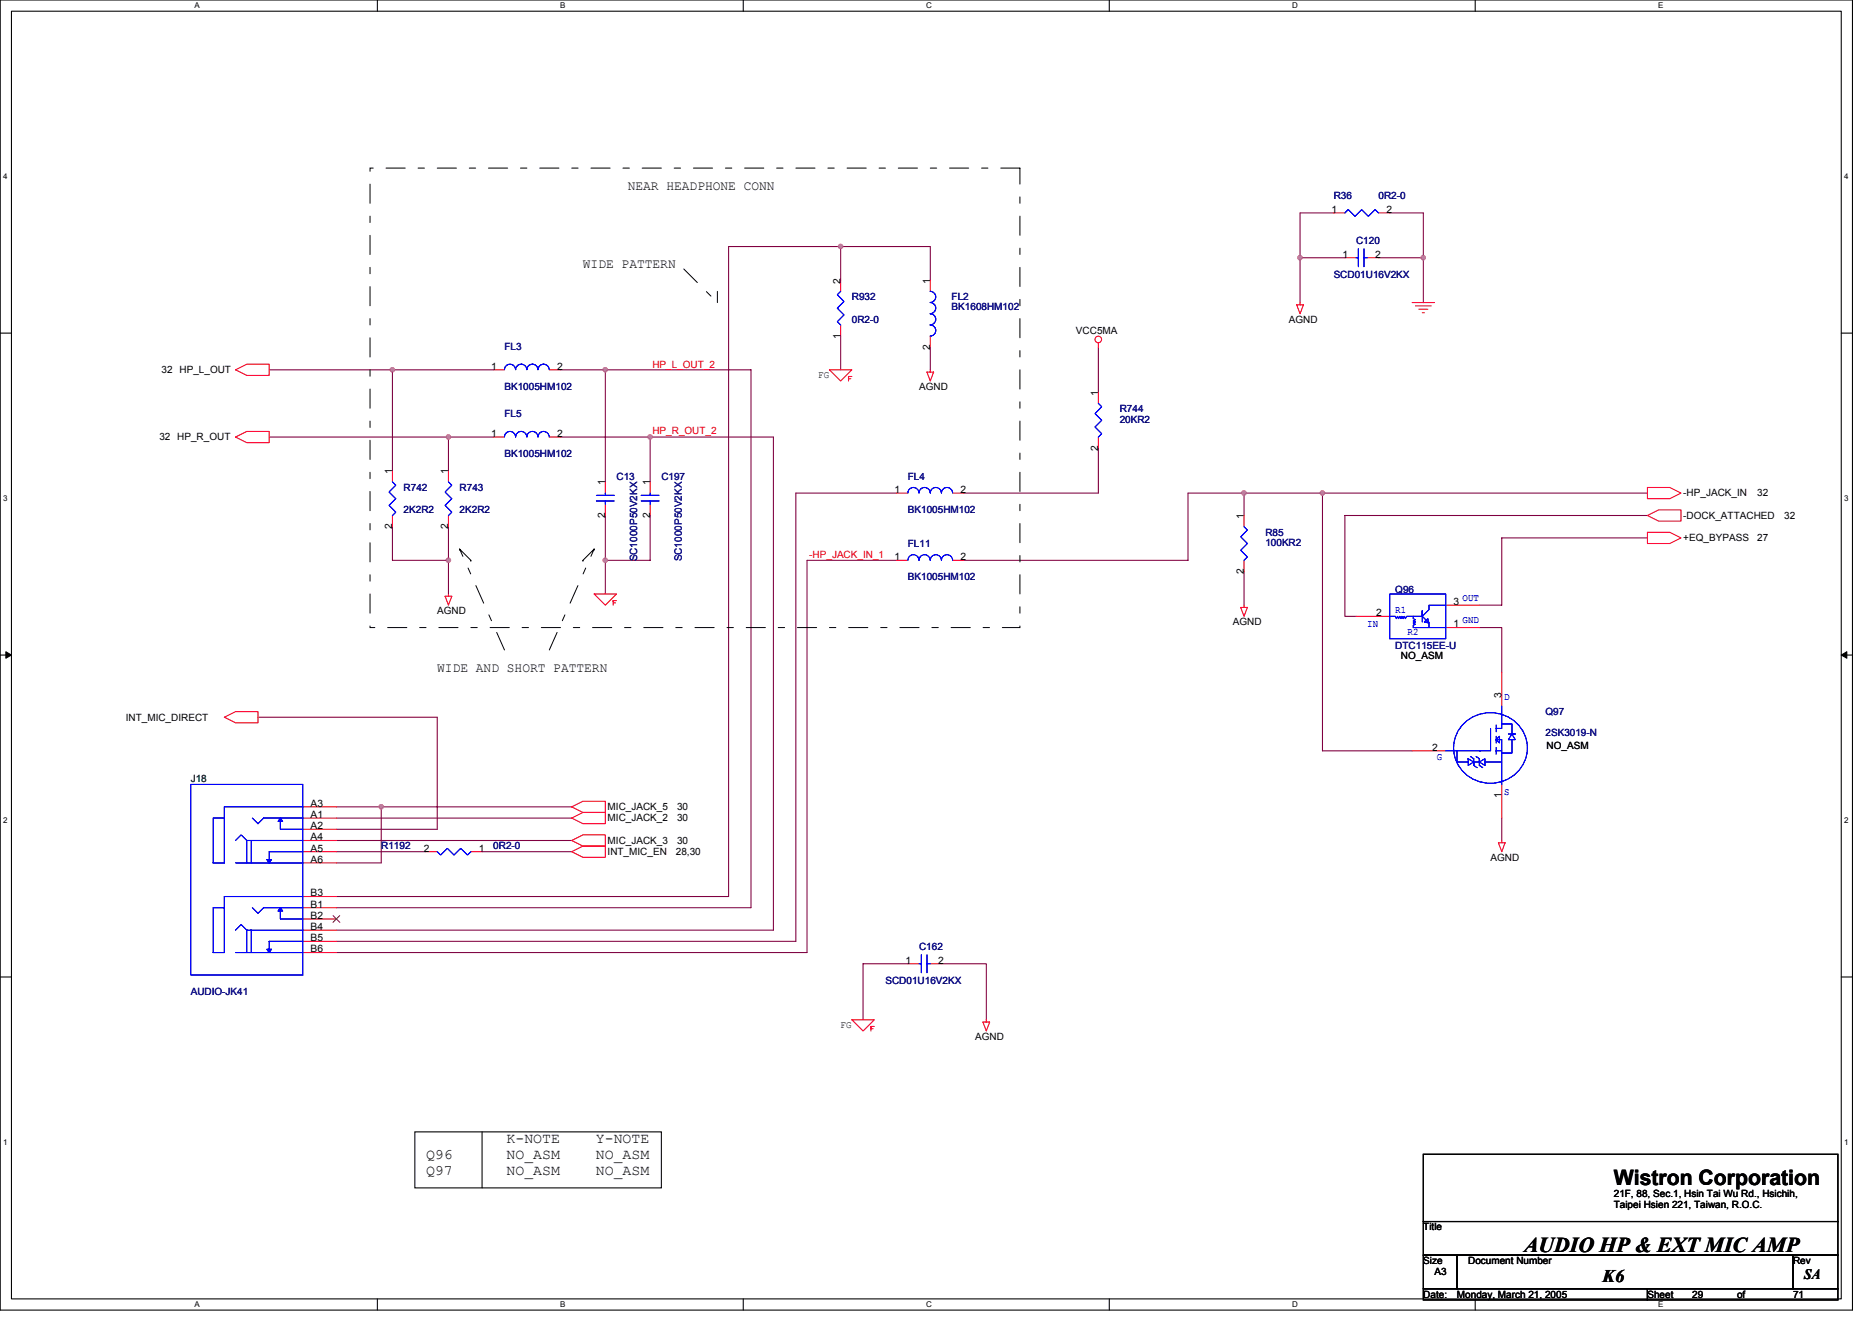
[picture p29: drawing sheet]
<svg xmlns="http://www.w3.org/2000/svg" width="297mm" height="210mm" viewBox="0 0 297 210" stroke-linecap="round" stroke-linejoin="round" font-family="sans-serif">
<defs><g id="words">
<g font-size="3.4">
<text x="256.1" y="188">Wistron Corporation</text>
<text x="241.8" y="198.6">AUDIO HP &amp; EXT MIC AMP</text>
</g>
<text font-size="2.8" x="254.3" y="203.5">K6</text>
<g font-size="2.3">
<text x="67.6" y="183.9">Q96</text>
<text x="80.4" y="181.4">K-NOTE</text>
<text x="80.4" y="183.9">NO_ASM</text>
<text x="94.5" y="181.4">Y-NOTE</text>
<text x="94.5" y="183.9">NO_ASM</text>
<text x="67.6" y="186.4">Q97</text>
<text x="80.4" y="186.4">NO_ASM</text>
<text x="94.5" y="186.4">NO_ASM</text>
<text x="286.3" y="203">SA</text>
</g>
<g font-size="2.1">
<text x="99.6" y="30.1">NEAR HEADPHONE CONN</text>
<text x="92.5" y="42.6">WIDE PATTERN</text>
<text x="69.4" y="106.6">WIDE AND SHORT PATTERN</text>
</g>
<g font-size="1.6">
<text x="211.3" y="33.8">1</text>
<text x="220" y="33.8">2</text>
<text x="213" y="40.9">1</text>
<text x="218.2" y="40.9">2</text>
<text x="133.4" y="45" transform="rotate(-90 133.4 45)">2</text>
<text x="147.6" y="45" transform="rotate(-90 147.6 45)">1</text>
<text x="133.4" y="53.7" transform="rotate(-90 133.4 53.7)">1</text>
<text x="170.7" y="53">VCC5MA</text>
<text x="204.5" y="51.2">AGND</text>
<text x="25.7" y="59.2">32 HP_L_OUT</text>
<text x="77.9" y="58.7">1</text>
<text x="88.4" y="58.7">2</text>
<text x="129.8" y="59.9">FG</text>
<text x="147.6" y="55.5" transform="rotate(-90 147.6 55.5)">2</text>
<text x="145.8" y="61.9">AGND</text>
<text x="174.3" y="62.8" transform="rotate(-90 174.3 62.8)">1</text>
<text x="25.3" y="69.9">32 HP_R_OUT</text>
<text x="77.9" y="69.3">1</text>
<text x="88.4" y="69.3">2</text>
<text x="174.3" y="71.5" transform="rotate(-90 174.3 71.5)">2</text>
<text x="62.2" y="75.2" transform="rotate(-90 62.2 75.2)">1</text>
<text x="71.1" y="75.2" transform="rotate(-90 71.1 75.2)">1</text>
<text x="96" y="77" transform="rotate(-90 96 77)">1</text>
<text x="103.1" y="77" transform="rotate(-90 103.1 77)">1</text>
<text x="62.2" y="83.9" transform="rotate(-90 62.2 83.9)">2</text>
<text x="71.1" y="83.9" transform="rotate(-90 71.1 83.9)">2</text>
<text x="96" y="82.2" transform="rotate(-90 96 82.2)">2</text>
<text x="103.1" y="82.2" transform="rotate(-90 103.1 82.2)">2</text>
<text x="141.9" y="78.2">1</text>
<text x="152.4" y="78.2">2</text>
<text x="197.4" y="82.3" transform="rotate(-90 197.4 82.3)">1</text>
<text x="267.1" y="82.3">-DOCK_ATTACHED</text>
<text x="267.1" y="78.8">-HP_JACK_IN</text>
<text x="278.8" y="78.8">32</text>
<text x="283.1" y="82.3">32</text>
<text x="141.9" y="88.9">1</text>
<text x="152.4" y="88.9">2</text>
<text x="267.1" y="85.9">+EQ_BYPASS</text>
<text x="278.8" y="85.9">27</text>
<text x="197.4" y="91.1" transform="rotate(-90 197.4 91.1)">2</text>
<text x="230.6" y="96">3</text>
<text x="69.4" y="97.4">AGND</text>
<text x="195.6" y="99.2">AGND</text>
<text x="218.4" y="97.8">2</text>
<text x="230.6" y="99.5">1</text>
<text x="222.3" y="104.5">NO_ASM</text>
<text x="238.3" y="110.8" transform="rotate(-90 238.3 110.8)">3</text>
<text x="20" y="114.3">INT_MIC_DIRECT</text>
<text x="227.3" y="119.1">2</text>
<text x="245.4" y="118.8">NO_ASM</text>
<text x="49.3" y="129.8">A1</text>
<text x="49.3" y="131.6">A2</text>
<text x="49.3" y="128">A3</text>
<text x="96.4" y="128.5">MIC_JACK_5</text>
<text x="96.4" y="130.3">MIC_JACK_2</text>
<text x="107.4" y="128.5">30</text>
<text x="107.4" y="130.3">30</text>
<text x="238.3" y="126.6" transform="rotate(-90 238.3 126.6)">1</text>
<text x="49.3" y="133.3">A4</text>
<text x="49.3" y="135.1">A5</text>
<text x="49.3" y="136.9">A6</text>
<text x="67.2" y="135.1">2</text>
<text x="76" y="135.1">1</text>
<text x="96.4" y="133.9">MIC_JACK_3</text>
<text x="96.4" y="135.7">INT_MIC_EN</text>
<text x="107.2" y="135.7">28,30</text>
<text x="107.4" y="133.9">30</text>
<text x="236.5" y="136.5">AGND</text>
<text x="49.3" y="144">B1</text>
<text x="49.3" y="142.2">B3</text>
<text x="49.3" y="145.8">B2</text>
<text x="49.3" y="149.3">B5</text>
<text x="49.3" y="147.6">B4</text>
<text x="49.3" y="151.1">B6</text>
<text x="143.7" y="152.9">1</text>
<text x="148.9" y="152.9">2</text>
<text x="133.4" y="163">FG</text>
<text x="154.7" y="165">AGND</text>
<text x="256.1" y="189.9">21F, 88, Sec.1, Hsin Tai Wu Rd., Hsichih,</text>
<text x="256.1" y="191.7">Taipei Hsien 221, Taiwan, R.O.C.</text>
<text x="225.8" y="195.2">Title</text>
<text x="225.8" y="200.6">Size</text>
<text x="227.6" y="202.3">A3</text>
<text x="233" y="200.6">Document Number</text>
<text x="284.5" y="200.6">Rev</text>
<text x="225.8" y="205.9">Date:</text>
<text x="231.2" y="205.9">Monday, March 21, 2005</text>
<text x="261.4" y="205.9">Sheet</text>
<text x="268.5" y="205.9">29</text>
<text x="275.6" y="205.9">of</text>
<text x="284.5" y="205.9">71</text>
</g>
<g font-size="1.6" fill="#000080">
<text x="211.6" y="31.6">R36</text>
<text x="218.7" y="31.6">0R2-0</text>
<text x="215.2" y="38.8">C120</text>
<text x="135.2" y="47.6">R932</text>
<text x="151" y="47.6">FL2</text>
<text x="211.6" y="44.1">SCD01U16V2KX</text>
<text x="135.2" y="51.2">0R2-0</text>
<text x="151" y="49.3">BK1608HM102</text>
<text x="80" y="55.5">FL3</text>
<text x="80" y="61.9">BK1005HM102</text>
<text x="177.7" y="65.4">R744</text>
<text x="80" y="66.1">FL5</text>
<text x="177.7" y="67">20KR2</text>
<text x="64" y="77.9">R742</text>
<text x="72.9" y="77.9">R743</text>
<text x="80" y="72.5">BK1005HM102</text>
<text x="97.8" y="76.1">C13</text>
<text x="104.9" y="76.1">C197</text>
<text x="144.1" y="76.1">FL4</text>
<text x="64" y="81.4">2K2R2</text>
<text x="72.9" y="81.4">2K2R2</text>
<text x="144.1" y="81.4">BK1005HM102</text>
<text x="101.1" y="89.1" transform="rotate(-90 101.1 89.1)">SC1000P50V2KX</text>
<text x="108.2" y="89.1" transform="rotate(-90 108.2 89.1)">SC1000P50V2KX</text>
<text x="144.1" y="86.8">FL11</text>
<text x="200.8" y="85">R85</text>
<text x="200.8" y="86.6">100KR2</text>
<text x="144.1" y="92.1">BK1005HM102</text>
<text x="221.4" y="94">Q96</text>
<text x="221.4" y="102.9">DTC115EE-U</text>
<text x="245.2" y="113.4">Q97</text>
<text x="245.2" y="116.8">2SK3019-N</text>
<text x="60.5" y="134.8">R1192</text>
<text x="78.3" y="134.8">0R2-0</text>
<text x="145.8" y="150.8">C162</text>
<text x="30.3" y="157.9">AUDIO-JK41</text>
<text x="140.5" y="156.1">SCD01U16V2KX</text>
</g>
<g font-size="1.6" fill="#f00">
<text x="103.5" y="58.3">HP_L_OUT_2</text>
<text x="103.5" y="68.8">HP_R_OUT_2</text>
<text x="128.4" y="88.5">-HP_JACK_IN_1</text>
</g>
<g font-size="1.6" fill="#00f">
<text x="232.1" y="95.3">OUT</text>
<text x="217" y="99.4">IN</text>
<text x="221.4" y="97.3">R1</text>
<text x="223.3" y="100.8">R2</text>
<text x="232.1" y="98.9">GND</text>
<text x="238.7" y="111.1">D</text>
<text x="228" y="120.5">G</text>
<text x="238.7" y="126.1">S</text>
</g>
<text font-size="1.6" fill="#004040" x="30.3" y="124.1">J18</text>
<g font-size="1.3">
<text x="30.8" y="1.3">A</text>
<text x="88.9" y="1.3">B</text>
<text x="147" y="1.3">C</text>
<text x="205" y="1.3">D</text>
<text x="263.1" y="1.3">E</text>
<text x=".5" y="28.4">4</text>
<text x="292.6" y="28.4">4</text>
<text x=".5" y="79.5">3</text>
<text x="292.6" y="79.5">3</text>
<text x=".5" y="130.6">2</text>
<text x="292.6" y="130.6">2</text>
<text x=".5" y="181.7">1</text>
<text x="292.6" y="181.7">1</text>
<text x="30.8" y="207.4">A</text>
<text x="88.9" y="207.4">B</text>
<text x="147" y="207.4">C</text>
<text x="205" y="207.4">D</text>
<text x="263.1" y="207.4">E</text>
</g>
</g></defs>
<path d="M0 0h293.9v207.9h-293.9zM1.8 1.8h290.4v204.3h-290.4z" fill="none" stroke="#000" stroke-width=".17"/>
<g fill="#fff">
<path d="M30.8 .2h.9v1.4h-.9z"/>
<path d="M30.8 206.3h.9v1.4h-.9z"/>
</g>
<path d="M59.9 0v1.8M59.9 206.1v1.8" fill="none" stroke="#000" stroke-width=".17"/>
<g fill="#fff">
<path d="M88.9 .2h.8v1.4h-.8z"/>
<path d="M88.9 206.3h.8v1.4h-.8z"/>
</g>
<path d="M117.9 0v1.8M117.9 206.1v1.8" fill="none" stroke="#000" stroke-width=".17"/>
<g fill="#fff">
<path d="M147 .2h.9v1.4h-.9z"/>
<path d="M147 206.3h.9v1.4h-.9z"/>
</g>
<path d="M176 0v1.8M176 206.1v1.8" fill="none" stroke="#000" stroke-width=".17"/>
<g fill="#fff">
<path d="M205 .2h.9v1.4h-.9z"/>
<path d="M205 206.3h.9v1.4h-.9z"/>
</g>
<path d="M234.1 0v1.8M234.1 206.1v1.8" fill="none" stroke="#000" stroke-width=".17"/>
<g fill="#fff">
<path d="M263.1 .2h.8v1.4h-.8z"/>
<path d="M263.1 206.3h.8v1.4h-.8z"/>
<path d="M.5 27.3h.7v1.4h-.7z"/>
<path d="M292.6 27.3h.7v1.4h-.7z"/>
<path d="M.5 78.4h.7v1.4h-.7z"/>
<path d="M292.6 78.4h.7v1.4h-.7z"/>
</g>
<path d="M0 52.9h1.8M292.2 52.9h1.7" fill="none" stroke="#000" stroke-width=".17"/>
<g fill="#fff">
<path d="M.5 129.5h.7v1.4h-.7z"/>
<path d="M292.6 129.5h.7v1.4h-.7z"/>
</g>
<path d="M0 103.9h1.8M292.2 103.9h1.7" fill="none" stroke="#000" stroke-width=".17"/>
<path d="M.9 103.4l.9 .5-.9 .5zM292.2 103.9l.8-.5v1z" fill="#000" stroke="#000" stroke-width=".16"/>
<g fill="#fff">
<path d="M.5 180.5h.7v1.4h-.7z"/>
<path d="M292.6 180.5h.7v1.4h-.7z"/>
</g>
<path d="M0 155h1.8M292.2 155h1.7M65.8 179.6h39.1v8.9h-39.1zM76.5 179.6v8.9M225.8 183.1h65.8v10.7h-65.8zM225.8 193.8h65.8v5.3h-65.8zM225.8 199.1h5.4v5.4h-5.4zM231.2 199.1h53.3v5.4h-53.3zM284.5 199.1h7.1v5.4h-7.1zM225.8 204.5h35.6v1.7h-35.6zM261.4 204.5h30.2v1.7h-30.2z" fill="none" stroke="#000" stroke-width=".17"/>
<g fill="none" stroke="#800040" stroke-width=".17">
<path d="M133.4 39.1v5.3M211.6 33.8h-5.3v14.2M220.5 33.8h5.3v14.2M42.7 58.7h19.6v16M62.3 58.7h16M88.9 58.7h30.3v85.3h-65.8M96.1 58.7v17.8M133.4 53.3v5.4M147.6 44.4v-5.3h-32v103.1h-62.2M147.6 55.1v3.6M174.3 55.1v7.1M206.3 40.9h7.1"/>
<path d="M218.7 40.9h7.1M42.7 69.3h28.5v5.4M71.2 69.3h7.1M88.9 69.3h33.8v78.3h-69.3M103.2 69.3v7.2M142.3 78.2h-16v71.2h-72.9M174.3 71.1v7.1h-21.4M197.4 78.2v3.6M209.8 78.2v40.9h14.3M261.4 78.2h-72.9v10.7h-35.6M62.3 83.6v5.3h8.9M71.2 83.6v10.6"/>
<path d="M96.1 81.8v12.4M103.2 81.8v7.1h-7.1M142.3 88.9h-14.2v62.2h-74.7M197.4 90.7v5.3M234.7 99.6h3.6v7.1M261.4 81.8h-48v16h1.8M261.4 85.3h-23.1v10.7h-3.6M40.9 113.8h28.5v17.8h-16M53.4 133.3h37.3M53.4 129.8h37.3M53.4 128h37.3M53.4 135.1h14.2"/>
<path d="M60.5 128v8.9h-7.1M76.5 135.1h14.2M238.3 129.8v3.5M144.1 152.9h-7.2v8.9M149.4 152.9h7.1v8.9"/>
</g>
<g fill="#f0f" stroke="#f0f" stroke-width=".17">
<circle cx="197.4" cy="78.2" r=".35"/>
<circle cx="225.8" cy="40.9" r=".35"/>
<circle cx="62.3" cy="58.7" r=".35"/>
<circle cx="71.1" cy="69.3" r=".35"/>
<circle cx="96" cy="88.9" r=".35"/>
<circle cx="206.3" cy="40.9" r=".35"/>
<circle cx="71.1" cy="88.9" r=".35"/>
<circle cx="103.2" cy="69.3" r=".35"/>
<circle cx="133.4" cy="39.1" r=".35"/>
<circle cx="96" cy="58.7" r=".35"/>
<circle cx="60.5" cy="128" r=".35"/>
<circle cx="209.8" cy="78.2" r=".35"/>
</g>
<g fill="none" stroke="#f00" stroke-width=".17">
<path d="M211.6 33.8h1.8M218.7 33.8h1.8M37.4 58.7l1.8-.9h3.5v1.8h-3.5zM78.3 58.7h1.7M87.2 58.7h1.7M131.6 58.7h3.6l-1.8 1.8zM133.4 44.4v1.8M133.4 51.6v1.7M134.6 59.9v-.2v.8M134.6 59.7h.6M147.1 59h1l-.5 1.5zM147.6 44.4v1.8"/>
<path d="M147.6 53.3v1.8M147.6 58.7v.3M174.3 54.4v.7M205.8 48.4h1l-.5 1.4zM206.3 48v.4M213.4 40.9h1.8M217 40.9h1.7M224.1 48h3.5M224.6 48.5h2.5M225.1 49.1h1.5M225.7 49.6h.3M37.4 69.3l1.8-.8h3.5v1.7h-3.5z"/>
<path d="M62.3 74.7v1.8M71.2 74.7v1.8M78.3 69.3h1.7M87.2 69.3h1.7M96.1 76.5v1.7M103.2 76.5v1.7M134.6 60.1h.4M142.3 78.2h1.8M151.2 78.2h1.7M174.3 62.2v1.8M174.3 69.3v1.8M261.4 77.3h3.6l1.7 .9-1.7 .9h-3.6z"/>
<path d="M62.3 81.8v1.8M70.6 94.6h1.1l-.5 1.4zM71.2 81.8v1.8M71.2 94.2v.4M94.3 94.2h3.5l-1.7 1.8zM96.1 80v1.8M97.3 95.5v-.2v.7M97.3 95.3h.5M97.3 95.7h.4M103.2 80v1.8M142.3 88.9h1.8M151.2 88.9h1.7"/>
<path d="M196.9 96.4h1l-.5 1.4zM197.4 81.8v1.8M197.4 88.9v1.8M197.4 96v.4M215.2 97.8h5.3M229.4 99.6h5.3M229.4 96h5.3M261.4 81.8l1.8-.9h3.5v1.8h-3.5zM261.4 84.5h3.6l1.7 .8-1.7 .9h-3.6zM35.6 113.8l1.8-.9h3.5v1.8h-3.5zM224.1 119.1h5.3M238.3 106.7v5.3"/>
<path d="M48 129.8h5.4M48 131.6h5.4M48 128h5.4M48 133.3h5.4M48 135.1h5.4M48 136.9h5.4M67.6 135.1h1.8M74.7 135.1h1.8M90.7 128l1.8-.9h3.6v1.8h-3.6zM90.7 133.3l1.8-.8h3.6v1.7h-3.6zM90.7 135.1l1.8-.9h3.6v1.8h-3.6zM90.7 129.8l1.8-.9h3.6v1.8h-3.6z"/>
<path d="M237.8 133.7h1l-.5 1.4zM238.3 124.5v5.3M238.3 133.3v.4M48 144h5.4M48 145.8h5.4M48 149.4h5.4M48 142.2h5.4M48 147.6h5.4M48 151.1h5.4M144.1 152.9h1.7M147.6 152.9h1.8M135.2 161.8h3.5l-1.8 1.8z"/>
<path d="M138.2 163v-.1v.7M138.2 162.9h.5M138.2 163.2h.4M156 162.2h1l-.5 1.4zM156.5 161.8v.4"/>
<circle cx="174.3" cy="53.9" r=".52"/>
</g>
<path d="M58.7 26.7h103.1v72.9h-103.1zM108.5 42.7l5.3 5.3M113.8 48v-1.8M72.9 87.1h.1M72.9 87.1l1.8 1.8M74.7 88.9h.1M92.5 88.9h.1M94.3 87.1h.1M94.3 87.1l-1.8 1.8M80 103.1l-7.1-16M87.2 103.1l7.1-16" fill="none" stroke="#000" stroke-width=".16" stroke-dasharray="3 2 1 2"/>
<g fill="none" stroke="#00f" stroke-width=".17">
<path d="M213.4 33.8l.5-.5 1.1 1 1.1-1 1 1 1.1-1 .5 .5M215.5 39.5v2.8M216.4 39.5v2.8M80 58.7a.88 .88 0 0 1 .9-.9 .88 .88 0 0 1 .9 .9M81.8 58.7a.88 .88 0 0 1 .9-.9 .88 .88 0 0 1 .9 .9M83.6 58.7a.88 .88 0 0 1 .9-.9 .88 .88 0 0 1 .9 .9 .89 .89 0 0 1 .9-.9 .89 .89 0 0 1 .8 .9M133.4 46.2l-.5 .6 1 1-1 1.1 1 1.1-1 1 .5 .6M147.6 46.2a.88 .88 0 0 1 .9 .9 .88 .88 0 0 1-.9 .9 .89 .89 0 0 1 .9 .9 .89 .89 0 0 1-.9 .9M147.6 49.8a.88 .88 0 0 1 .9 .9 .88 .88 0 0 1-.9 .8M147.6 51.6a.88 .88 0 0 1 .9 .8 .88 .88 0 0 1-.9 .9M215.2 40.9h.3M216.4 40.9h.6"/>
<path d="M62.3 76.5l.5 .5-1.1 1.1 1.1 1-1.1 1.1 1.1 1.1-.5 .5M71.2 76.5l.5 .5-1.1 1.1 1.1 1-1.1 1.1 1.1 1.1-.5 .5M80 69.3a.88 .88 0 0 1 .9-.8 .88 .88 0 0 1 .9 .8M81.8 69.3a.88 .88 0 0 1 .9-.8 .88 .88 0 0 1 .9 .8M83.6 69.3a.88 .88 0 0 1 .9-.8 .88 .88 0 0 1 .9 .8 .89 .89 0 0 1 .9-.8 .89 .89 0 0 1 .8 .8M94.6 78.6h2.9M94.6 79.5h2.9M96.1 78.2v.4M96.1 79.5v.5M101.7 78.6h2.9M101.7 79.5h2.9M103.2 78.2v.4"/>
<path d="M103.2 79.5v.5M144.1 78.2a.88 .88 0 0 1 .8-.9 .88 .88 0 0 1 .9 .9 .89 .89 0 0 1 .9-.9 .89 .89 0 0 1 .9 .9 .89 .89 0 0 1 .9-.9 .89 .89 0 0 1 .9 .9M149.4 78.2a.88 .88 0 0 1 .9-.9 .88 .88 0 0 1 .8 .9M174.3 64l.5 .5-1 1.1 1 1.1-1 1 1 1.1-.5 .5M144.1 88.9a.88 .88 0 0 1 .8-.9 .88 .88 0 0 1 .9 .9 .89 .89 0 0 1 .9-.9 .89 .89 0 0 1 .9 .9 .89 .89 0 0 1 .9-.9 .89 .89 0 0 1 .9 .9M149.4 88.9a.88 .88 0 0 1 .9-.9 .88 .88 0 0 1 .8 .9M197.4 83.6l.5 .5-1 1.1 1 1-1 1.1 1 1.1-.5 .5M220.5 94.2h8.9v7.1h-8.9zM224.2 97.8v.3l.4 .2-.4 .2 .4 .2-.4 .1 .4 .2-.4 .2v.4h2.5M225.7 98.7v-.9l1 1v.8h2.7M226 98.7l.6-.6 .1 .7zM229.4 96h-2.7v.7l-1 1.1v-.9v.9h-2.5l-.2 .3-.2-.3-.2 .3-.1-.3-.2 .3-.2-.3-.2 .3-.1-.3-.2 .3-.2-.3h-.9"/>
<path d="M229.4 119.1h5.5M231.2 119.1v1.8h1.8M232.4 114.7a5.9 5.9 0 0 1 6.6-1.1 5.9 5.9 0 0 1 3.3 6 5.9 5.9 0 0 1-6.2 4.7 5.9 5.9 0 0 1-5.5-5.6 5.4 5.4 0 0 1 1.8-4zM236.5 115.6v3.5h-1.8M237.4 119.1h.9v5.4M237.4 117.3h.9v1.8M237.4 117.3l.5-.5v1.1zM237.4 115v1.1M237.4 116.8v1.1M237.4 118.6v1.1M238.3 112v3.6h-.9M238.3 114.9h1.6v1.6h.5h-1.1"/>
<path d="M239.9 116.5l.5 .8h-1.1zM239.9 117.3v2.2h-1.6M30.3 124.5h17.7v30.2h-17.7zM37.4 133.3l.9-.8 .9 .8M37.4 136.9h10.6M39.2 133.3v3.6M39.2 133.3h8.8M39.9 133.3v3.6M40 129.8l.9 .9 .9-.9h6.2M42.4 136.4h.7l-.4 .5zM44.5 129.8l-.4 .5h.7l-.3-.5v1.8h3.5M48 128h-12.4v8.9h-1.8v-7.1h1.8"/>
<path d="M48 135.1h-5.3v1.8M69.4 135.1l.5 .6 1.1-1.1 1 1.1 1.1-1.1 1.1 1.1 .5-.6M233 120.4l.8 .5-.8 .5zM233.3 120l.5 .4v1v-.5h.9v-.5v1l.6 .4M233.8 121.4l.6 .4M234.2 120l.5 .4M234.7 120.9l.9-.5v1zM235.6 120.9h2.7M37.4 147.6l.9-.9 .9 .9M37.4 151.1h10.6M39.9 147.6v3.5M40 144l.9 .9 .9-.9h6.2"/>
<path d="M44.5 144l-.4 .5h.7l-.3-.5v1.8h3.5M48 142.2h-12.4v8.9h-1.8v-7.1h1.8M48 149.4h-5.3v1.7l-.3-.5h.7l-.4 .5M48 147.6h-8.8v3.5M145.8 152.9h.4M146.2 151.5v2.8M147.1 152.9h.5M147.1 151.5v2.8"/>
</g>
<path d="M52.8 145.3l1.1 1M53.9 145.3l-1.1 1" fill="none" stroke="#804000" stroke-width=".16"/>
<use href="#words"/>
</svg>
